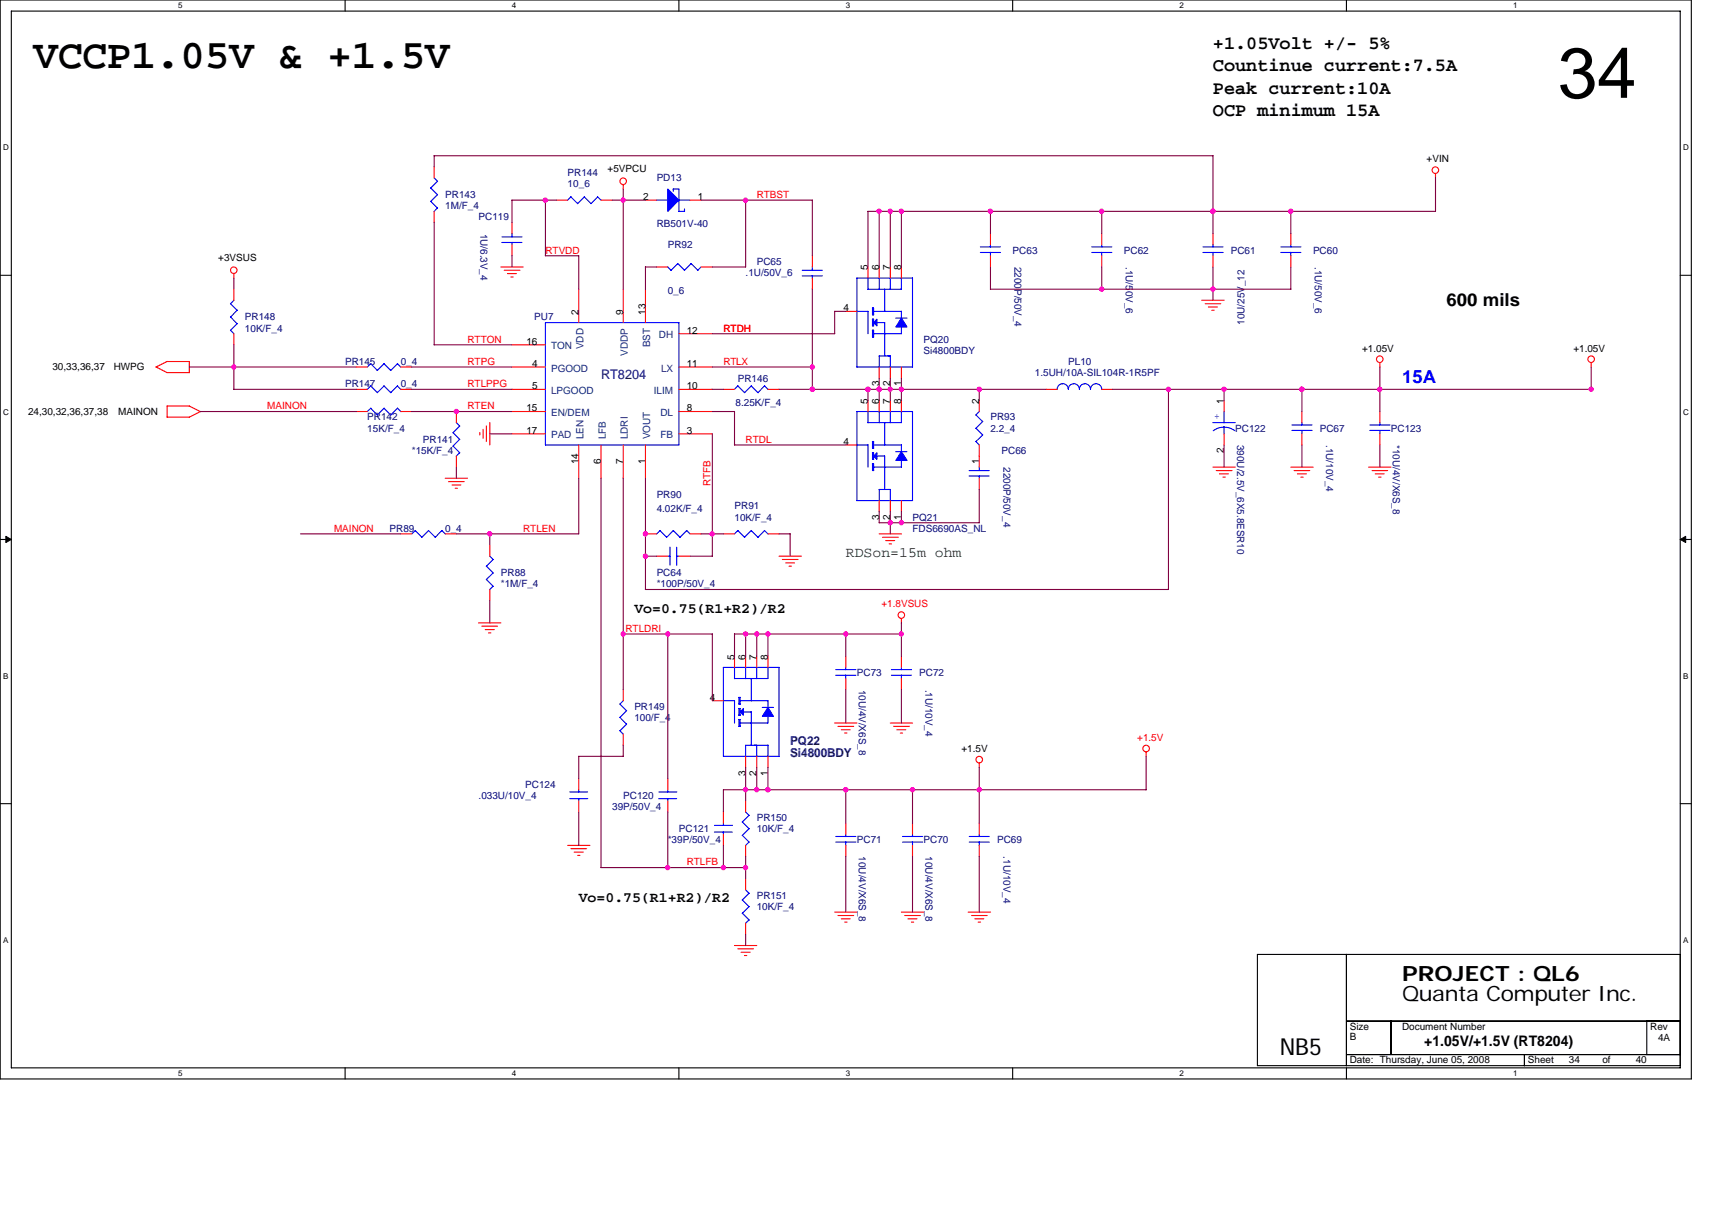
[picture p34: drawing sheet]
<svg xmlns="http://www.w3.org/2000/svg" width="297mm" height="210mm" viewBox="0 0 297 210" stroke-linecap="round" stroke-linejoin="round" font-family="sans-serif">
<defs><g id="words">
<text font-size="12.4" x="270.3" y="17">34</text>
<text font-size="7.1" x="5.8" y="11.7">VCCP1.05V &amp; +1.5V</text>
<text font-size="4.1" x="222" y="183.1">NB5</text>
<g font-size="3.7">
<text x="243.3" y="173.8">Quanta Computer Inc.</text>
<text x="243.3" y="170.3">PROJECT : QL6</text>
</g>
<g font-size="3.3">
<text x="210.5" y="8.5">+1.05Volt +/- 5%</text>
<text x="210.5" y="16.3">Peak current:10A</text>
<text x="210.5" y="12.4">Countinue current:7.5A</text>
<text x="210.5" y="20.1">OCP minimum 15A</text>
</g>
<text font-size="3.1" x="251" y="53">600 mils</text>
<text font-size="3.1" fill="#00f" x="243.3" y="66.5">15A</text>
<text font-size="2.5" fill="#008000" x="146.7" y="96.6">RDSon=15m ohm</text>
<g font-size="2.5">
<text x="110.1" y="106.4">Vo=0.75(R1+R2)/R2</text>
<text x="100.4" y="156.5">Vo=0.75(R1+R2)/R2</text>
<text x="247.1" y="181.5">+1.05V/+1.5V (RT8204)</text>
</g>
<text font-size="2.3" fill="#000080" x="104.3" y="65.8">RT8204</text>
<g font-size="2.1" fill="#000080">
<text x="137.1" y="129.4">PQ22</text>
<text x="137.1" y="131.3">Si4800BDY</text>
</g>
<g font-size="1.7">
<text x="105.4" y="29.9">+5VPCU</text>
<text x="247.5" y="28.2">+VIN</text>
<text x="111.6" y="34.7">2</text>
<text x="121.1" y="34.7">1</text>
<text x="37.9" y="45.4">+3VSUS</text>
<text x="150.6" y="46.9" transform="rotate(-90 150.6 46.9)">5</text>
<text x="152.5" y="46.9" transform="rotate(-90 152.5 46.9)">6</text>
<text x="154.4" y="46.9" transform="rotate(-90 154.4 46.9)">7</text>
<text x="156.4" y="46.9" transform="rotate(-90 156.4 46.9)">8</text>
<text x="91.3" y="59.8">16</text>
<text x="100.4" y="54.6" transform="rotate(-90 100.4 54.6)">2</text>
<text x="108.1" y="54.6" transform="rotate(-90 108.1 54.6)">9</text>
<text x="112" y="54.6" transform="rotate(-90 112 54.6)">13</text>
<text x="119.1" y="57.9">12</text>
<text x="146.3" y="54">4</text>
<text x="9.1" y="64.3">30,33,36,37</text>
<text x="19.7" y="64.3">HWPG</text>
<text x="92.3" y="63.7">4</text>
<text x="119.1" y="63.7">11</text>
<text x="236.3" y="61">+1.05V</text>
<text x="273" y="61">+1.05V</text>
<text x="91.3" y="71.4">15</text>
<text x="92.3" y="67.5">5</text>
<text x="119.1" y="71.4">8</text>
<text x="119.1" y="67.5">10</text>
<text x="150.6" y="70.1" transform="rotate(-90 150.6 70.1)">5</text>
<text x="152.5" y="70.1" transform="rotate(-90 152.5 70.1)">6</text>
<text x="152.5" y="67.1" transform="rotate(-90 152.5 67.1)">3</text>
<text x="154.4" y="70.1" transform="rotate(-90 154.4 70.1)">7</text>
<text x="154.4" y="67.1" transform="rotate(-90 154.4 67.1)">2</text>
<text x="156.4" y="70.1" transform="rotate(-90 156.4 70.1)">8</text>
<text x="156.4" y="67.1" transform="rotate(-90 156.4 67.1)">1</text>
<text x="169.9" y="70.1" transform="rotate(-90 169.9 70.1)">2</text>
<text x="212.4" y="70.1" transform="rotate(-90 212.4 70.1)">1</text>
<text x="4.9" y="72">24,30,32,36,37,38</text>
<text x="20.5" y="72">MAINON</text>
<text x="91.3" y="75.3">17</text>
<text x="119.1" y="75.3">3</text>
<text x="146.3" y="77.2">4</text>
<text x="100.4" y="80.6" transform="rotate(-90 100.4 80.6)">14</text>
<text x="104.3" y="80.6" transform="rotate(-90 104.3 80.6)">6</text>
<text x="108.1" y="80.6" transform="rotate(-90 108.1 80.6)">7</text>
<text x="112" y="80.6" transform="rotate(-90 112 80.6)">1</text>
<text x="169.9" y="80.6" transform="rotate(-90 169.9 80.6)">1</text>
<text x="212.4" y="78.7" transform="rotate(-90 212.4 78.7)">2</text>
<text x="152.5" y="90.2" transform="rotate(-90 152.5 90.2)">3</text>
<text x="154.4" y="90.2" transform="rotate(-90 154.4 90.2)">2</text>
<text x="156.4" y="90.2" transform="rotate(-90 156.4 90.2)">1</text>
<text x="127.4" y="114.5" transform="rotate(-90 127.4 114.5)">5</text>
<text x="129.3" y="114.5" transform="rotate(-90 129.3 114.5)">6</text>
<text x="131.3" y="114.5" transform="rotate(-90 131.3 114.5)">7</text>
<text x="133.2" y="114.5" transform="rotate(-90 133.2 114.5)">8</text>
<text x="123.2" y="121.6">4</text>
<text x="166.8" y="130.5">+1.5V</text>
<text x="129.3" y="134.6" transform="rotate(-90 129.3 134.6)">3</text>
<text x="131.3" y="134.6" transform="rotate(-90 131.3 134.6)">2</text>
<text x="133.2" y="134.6" transform="rotate(-90 133.2 134.6)">1</text>
<text x="234.2" y="178.8">Size</text>
<text x="243.3" y="178.8">Document Number</text>
<text x="286.3" y="178.8">Rev</text>
<text x="234.2" y="180.5">B</text>
<text x="234.2" y="184.6">Date: Thursday, June 05, 2008</text>
<text x="265.1" y="184.6">Sheet</text>
<text x="272.2" y="184.6">34</text>
<text x="278" y="184.6">of</text>
<text x="283.8" y="184.6">40</text>
<text x="287.7" y="180.7">4A</text>
</g>
<g font-size="1.7" fill="#000080">
<text x="77.3" y="34.4">PR143</text>
<text x="98.5" y="30.5">PR144</text>
<text x="98.5" y="32.4">10_6</text>
<text x="113.9" y="31.5">PD13</text>
<text x="77.3" y="36.3">1M/F_4</text>
<text x="83" y="38.2">PC119</text>
<text x="83.4" y="40.5" transform="rotate(90 83.4 40.5)">1U/6.3V_4</text>
<text x="113.9" y="39.4">RB501V-40</text>
<text x="115.9" y="43.1">PR92</text>
<text x="129.4" y="47.9">.1U/50V_6</text>
<text x="131.3" y="45.9">PC65</text>
<text x="175.7" y="44">PC63</text>
<text x="176" y="46.3" transform="rotate(90 176 46.3)">2200P/50V_4</text>
<text x="195" y="44">PC62</text>
<text x="195.3" y="46.3" transform="rotate(90 195.3 46.3)">.1U/50V_6</text>
<text x="213.5" y="44">PC61</text>
<text x="227.8" y="44">PC60</text>
<text x="228.2" y="46.3" transform="rotate(90 228.2 46.3)">.1U/50V_6</text>
<text x="115.9" y="51">0_6</text>
<text x="42.5" y="55.6">PR148</text>
<text x="42.5" y="57.5">10K/F_4</text>
<text x="92.7" y="55.6">PU7</text>
<text x="160.2" y="59.5">PQ20</text>
<text x="215.9" y="56.4" transform="rotate(-90 215.9 56.4)">10U/25V_12</text>
<text x="59.9" y="63.3">PR145</text>
<text x="69.5" y="63.3">0_4</text>
<text x="160.2" y="61.4">Si4800BDY</text>
<text x="179.6" y="65.2">1.5UH/10A-SIL104R-1R5PF</text>
<text x="185.4" y="63.3">PL10</text>
<text x="59.9" y="67.2">PR147</text>
<text x="69.5" y="67.2">0_4</text>
<text x="127.6" y="70.5">8.25K/F_4</text>
<text x="128" y="66.2">PR146</text>
<text x="63.7" y="73">PR142</text>
<text x="63.7" y="74.9">15K/F_4</text>
<text x="73.4" y="76.8">PR141</text>
<text x="171.8" y="73">PR93</text>
<text x="171.8" y="74.9">2.2_4</text>
<text x="214.3" y="74.9">PC122</text>
<text x="214.6" y="77.2" transform="rotate(90 214.6 77.2)">390U/2.5V_6X5.8ESR10</text>
<text x="229" y="74.9">PC67</text>
<text x="230.1" y="77.2" transform="rotate(90 230.1 77.2)">.1U/10V_4</text>
<text x="241.3" y="74.9">PC123</text>
<text x="241.7" y="77.2" transform="rotate(90 241.7 77.2)">*10U/4V/X6S_8</text>
<text x="71.5" y="78.8">*15K/F_4</text>
<text x="173.8" y="78.8">PC66</text>
<text x="174.1" y="81.1" transform="rotate(90 174.1 81.1)">2200P/50V_4</text>
<text x="113.9" y="86.5">PR90</text>
<text x="113.9" y="88.8">4.02K/F_4</text>
<text x="127.4" y="88.4">PR91</text>
<text x="67.6" y="92.3">PR89</text>
<text x="77.3" y="92.3">0_4</text>
<text x="127.4" y="90.3">10K/F_4</text>
<text x="158.3" y="90.3">PQ21</text>
<text x="158.3" y="92.3">FDS6690AS_NL</text>
<text x="86.9" y="100">PR88</text>
<text x="86.9" y="101.9">*1M/F_4</text>
<text x="113.9" y="100">PC64</text>
<text x="113.9" y="101.9">*100P/50V_4</text>
<text x="148.7" y="117.4">PC73</text>
<text x="149" y="119.7" transform="rotate(90 149 119.7)">10U/4V/X6S_8</text>
<text x="159.5" y="117.4">PC72</text>
<text x="160.6" y="119.7" transform="rotate(90 160.6 119.7)">.1U/10V_4</text>
<text x="110.1" y="123.1">PR149</text>
<text x="110.1" y="125.1">100/F_4</text>
<text x="91.1" y="136.7">PC124</text>
<text x="83" y="138.6">.033U/10V_4</text>
<text x="106.2" y="140.5">39P/50V_4</text>
<text x="108.1" y="138.6">PC120</text>
<text x="131.3" y="142.5">PR150</text>
<text x="115.9" y="146.3">*39P/50V_4</text>
<text x="117.8" y="144.4">PC121</text>
<text x="131.3" y="144.4">10K/F_4</text>
<text x="148.7" y="146.3">PC71</text>
<text x="149" y="148.6" transform="rotate(90 149 148.6)">10U/4V/X6S_8</text>
<text x="160.2" y="146.3">PC70</text>
<text x="160.6" y="148.6" transform="rotate(90 160.6 148.6)">10U/4V/X6S_8</text>
<text x="173" y="146.3">PC69</text>
<text x="174.1" y="148.6" transform="rotate(90 174.1 148.6)">.1U/10V_4</text>
<text x="131.3" y="156">PR151</text>
<text x="131.3" y="157.9">10K/F_4</text>
</g>
<g font-size="1.7" fill="#f00">
<text x="131.3" y="34.4">RTBST</text>
<text x="94.6" y="44">RTVDD</text>
<text x="81.1" y="59.5">RTTON</text>
<text x="125.5" y="57.5">RTDH</text>
<text x="81.1" y="63.3">RTPG</text>
<text x="125.5" y="63.3">RTLX</text>
<text x="46.4" y="71">MAINON</text>
<text x="81.1" y="71">RTEN</text>
<text x="81.1" y="67.2">RTLPPG</text>
<text x="129.4" y="76.8">RTDL</text>
<text x="123.3" y="84.3" transform="rotate(-90 123.3 84.3)">RTFB</text>
<text x="58" y="92.3">MAINON</text>
<text x="90.8" y="92.3">RTLEN</text>
<text x="152.9" y="105.4">+1.8VSUS</text>
<text x="108.5" y="109.6">RTLDRI</text>
<text x="197.3" y="128.6">+1.5V</text>
<text x="119.1" y="150.2">RTLFB</text>
</g>
<g font-size="1.7" fill="#004080">
<text x="114.3" y="58.7">DH</text>
<text x="95.6" y="60.6">TON</text>
<text x="95.6" y="64.5">PGOOD</text>
<text x="101.2" y="60.6" transform="rotate(-90 101.2 60.6)">VDD</text>
<text x="108.9" y="61.7" transform="rotate(-90 108.9 61.7)">VDDP</text>
<text x="112.8" y="60.3" transform="rotate(-90 112.8 60.3)">BST</text>
<text x="114.7" y="64.5">LX</text>
<text x="95.6" y="68.3">LPGOOD</text>
<text x="113.4" y="68.3">ILIM</text>
<text x="95.6" y="72.2">EN/DEM</text>
<text x="95.6" y="76.1">PAD</text>
<text x="101.2" y="76.2" transform="rotate(-90 101.2 76.2)">LEN</text>
<text x="105.1" y="76.2" transform="rotate(-90 105.1 76.2)">LFB</text>
<text x="108.9" y="76.2" transform="rotate(-90 108.9 76.2)">LDRI</text>
<text x="112.8" y="76.2" transform="rotate(-90 112.8 76.2)">VOUT</text>
<text x="114.6" y="76.1">FB</text>
<text x="114.6" y="72.2">DL</text>
</g>
<text font-size="1.7" fill="#00f" x="210.6" y="72.8">+</text>
<g font-size="1.4">
<text x="30.9" y="1.5">5</text>
<text x="88.8" y="1.5">4</text>
<text x="146.7" y="1.5">3</text>
<text x="204.7" y="1.5">2</text>
<text x="262.6" y="1.5">1</text>
<text x=".5" y="26.1">D</text>
<text x="292" y="26.1">D</text>
<text x=".5" y="71.9">C</text>
<text x="292" y="71.9">C</text>
<text x=".5" y="117.8">B</text>
<text x="292" y="117.8">B</text>
<text x=".5" y="163.6">A</text>
<text x="292" y="163.6">A</text>
<text x="30.9" y="186.8">5</text>
<text x="88.8" y="186.8">4</text>
<text x="146.7" y="186.8">3</text>
<text x="204.7" y="186.8">2</text>
<text x="262.6" y="186.8">1</text>
</g>
</g></defs>
<path d="M0 0h293.5v187.2h-293.5zM2 1.9h289.5v183.4h-289.5z" fill="none" stroke="#000" stroke-width=".19"/>
<g fill="#fff">
<path d="M30.9 .2h.8v1.6h-.8z"/>
<path d="M30.9 185.5h.8v1.6h-.8z"/>
</g>
<path d="M59.9 0v1.9M59.9 185.3v1.9" fill="none" stroke="#000" stroke-width=".19"/>
<g fill="#fff">
<path d="M88.8 .2h.8v1.6h-.8z"/>
<path d="M88.8 185.5h.8v1.6h-.8z"/>
</g>
<path d="M117.8 0v1.9M117.8 185.3v1.9" fill="none" stroke="#000" stroke-width=".19"/>
<g fill="#fff">
<path d="M146.7 .2h.8v1.6h-.8z"/>
<path d="M146.7 185.5h.8v1.6h-.8z"/>
</g>
<path d="M175.7 0v1.9M175.7 185.3v1.9" fill="none" stroke="#000" stroke-width=".19"/>
<g fill="#fff">
<path d="M204.7 .2h.7v1.6h-.7z"/>
<path d="M204.7 185.5h.7v1.6h-.7z"/>
</g>
<path d="M233.6 0v1.9M233.6 185.3v1.9" fill="none" stroke="#000" stroke-width=".19"/>
<g fill="#fff">
<path d="M262.6 .2h.7v1.6h-.7z"/>
<path d="M262.6 185.5h.7v1.6h-.7z"/>
<path d="M.5 24.8h1v1.6h-1z"/>
<path d="M292 24.8h1v1.6h-1z"/>
<path d="M.5 70.7h1v1.5h-1z"/>
<path d="M292 70.7h1v1.5h-1z"/>
</g>
<path d="M0 47.8h2M291.5 47.8h2" fill="none" stroke="#000" stroke-width=".19"/>
<g fill="#fff">
<path d="M.5 116.5h.9v1.6h-.9z"/>
<path d="M292 116.5h.9v1.6h-.9z"/>
</g>
<path d="M0 93.6h2M291.5 93.6h2" fill="none" stroke="#000" stroke-width=".19"/>
<path d="M1 93.1l1 .5-1 .5zM291.5 93.6l1-.5v1z" fill="#000" stroke="#000" stroke-width=".17"/>
<g fill="#fff">
<path d="M.5 162.4h.9v1.5h-.9z"/>
<path d="M292 162.4h.9v1.5h-.9z"/>
</g>
<path d="M0 139.5h2M291.5 139.5h2M218.2 165.6h73.3v19.3h-73.3zM233.6 177.2h57.9M233.6 165.6v19.3M241.3 177.2v5.8M285.7 177.2v5.8M233.6 183h57.9M264.5 183v1.9" fill="none" stroke="#000" stroke-width=".19"/>
<g fill="none" stroke="#f00" stroke-width=".19">
<path d="M75.3 29v1.9M75.3 36.7v1.9M88.8 38.6v1.9M96.6 34.7h1.9M104.3 34.7h1.9M108.1 32v.8M112 34.7h1.9M119.7 34.7h1.9M249.1 30.1v.8M40.6 47.5v.8M40.6 50.2v1.9M40.6 57.9v1.9"/>
<path d="M86.9 46.3h3.9M87.5 46.9h2.7M88.1 47.5h1.5M88.6 48.1h.4M88.8 42.5v1.9M88.8 59.8h5.8M100.4 50.2v5.8M108.1 50.2v5.8M112 50.2v5.8M113.9 46.3h2M117.8 57.9h5.8M121.6 46.3h2"/>
<path d="M140.9 44.4v1.9M140.9 48.3v1.9M146.7 54h2M150.6 46.3v2M152.5 46.3v2M154.5 46.3v2M156.4 46.3v2M171.8 40.5v2M171.8 44.4v1.9M191.2 40.5v2M191.2 44.4v1.9M208.5 52.1h3.9"/>
<path d="M209.1 52.7h2.7M209.7 53.3h1.5M210.2 53.8h.5M210.5 40.5v2M210.5 44.4v1.9M224 40.5v2M224 44.4v1.9M29 62.7h3.9M29 62.7l-1.9 1 1.9 1h3.8v-2M32.8 70.5l2 .9M32.9 70.5h-3.9v1.9h3.8l2-1M61.8 71.4h1.9"/>
<path d="M61.8 63.7h1.9M61.8 67.6h1.9M69.5 71.4h2M69.5 63.7h2M69.5 67.6h2M79.2 71.4v1.9M79.2 79.1v2M83.2 75.1v.4M83.8 74.5v1.6M84.4 73.9v2.7M85 73.3v3.9M88.8 71.4h5.8"/>
<path d="M88.8 63.7h5.8M88.8 67.6h5.8M88.8 75.3h5.8M100.4 77.2v5.8M104.3 77.2v5.8M108.1 77.2v5.8M112 77.2v5.8M117.8 71.4h5.8M117.8 63.7h5.8M117.8 67.6h5.8M117.8 75.3h5.8M125.5 67.6h1.9"/>
<path d="M133.2 67.6h2M146.7 77.2h2M150.6 69.5v1.9M152.5 63.7v1.9M152.5 69.5v1.9M154.5 63.7v1.9M154.5 69.5v1.9M156.4 63.7v1.9M156.4 69.5v1.9M169.9 69.5v1.9M169.9 77.2v3.9M181.5 67.6h1.9"/>
<path d="M191.2 67.6h1.9M212.4 69.5v1.9M212.4 75.3v1.9M225.9 71.4v1.9M225.9 75.3v1.9M239.4 62.9v.8M239.4 71.4v1.9M239.4 75.3v1.9M276.1 62.9v.8M69.5 92.6h2M77.2 83h3.9M77.3 92.6h1.9"/>
<path d="M77.8 83.6h2.7M78.4 84.2h1.6M79 84.7h.4M85 94.6v1.9M112 92.6h1.9M113.9 96.5h2M117.8 96.5h1.9M119.7 92.6h1.9M125.5 92.6h1.9M133.2 92.6h2M135.2 96.5h3.8M135.7 97.1h2.8"/>
<path d="M136.3 97.7h1.6M136.9 98.3h.4M152.5 92.6h3.9M152.5 86.9v1.9M153.1 93.2h2.7M153.7 93.8h1.5M154.3 94.4h.4M154.5 86.9v1.9M156.4 86.9v1.9M169.9 83v1.9M210.5 81.1h3.8M211 81.7h2.8"/>
<path d="M211.6 82.2h1.5M212.2 82.8h.4M224 81.1h3.8M224.5 81.7h2.8M225.1 82.2h1.6M225.7 82.8h.4M237.5 81.1h3.9M238.1 81.7h2.7M238.6 82.2h1.6M239.2 82.8h.4M83 108.1h3.9M83.6 108.7h2.7"/>
<path d="M84.2 109.3h1.6M84.7 109.8h.5M85 102.3v1.9M108.1 119.7v1.9M127.4 113.9v1.9M129.4 113.9v1.9M131.3 113.9v1.9M133.2 113.9v1.9M146.7 113.9v1.9M146.7 117.8v1.9M156.4 107.3v.8M156.4 113.9v1.9"/>
<path d="M156.4 117.8v1.9M100.4 135.1v2M100.4 139v1.9M108.1 127.4v1.9M115.9 135.1v2M115.9 139v1.9M123.6 121.6h1.9M129.4 131.3v1.9M129.4 139v1.9M131.3 131.3v1.9M133.2 131.3v1.9M144.8 125.5h3.9"/>
<path d="M145.4 126h2.7M146 126.6h1.5M146.6 127.2h.4M154.5 125.5h3.8M155 126h2.8M155.6 126.6h1.6M156.2 127.2h.4M169.9 132.4v.8M198.9 130.5v.8M98.5 146.7h3.9M99.1 147.3h2.7M99.6 147.9h1.6"/>
<path d="M100.2 148.4h.4M125.5 140.9v2M125.5 144.8v1.9M129.4 146.7v1.9M129.4 152.5v1.9M144.8 158.3h3.9M145.4 158.9h2.7M146 159.4h1.5M146.7 142.9v1.9M146.7 146.7v1.9M156.4 158.3h3.9M157 158.9h2.7"/>
<path d="M157.5 159.4h1.6M158.3 142.9v1.9M158.3 146.7v1.9M168 158.3h3.9M168.6 158.9h2.7M169.1 159.4h1.6M169.9 142.9v1.9M169.9 146.7v1.9M127.4 164.1h3.9M128 164.7h2.7M128.6 165.2h1.6M129.2 165.8h.4"/>
<path d="M129.4 160.2v2M146.6 160h.4M158.1 160h.4M169.7 160h.4"/>
<circle cx="108.1" cy="31.5" r=".57"/>
<circle cx="249" cy="29.5" r=".57"/>
<circle cx="40.6" cy="46.9" r=".57"/>
<circle cx="239.4" cy="62.3" r=".57"/>
<circle cx="276.1" cy="62.3" r=".57"/>
<circle cx="156.4" cy="106.7" r=".57"/>
<circle cx="169.9" cy="131.8" r=".57"/>
<circle cx="198.9" cy="129.9" r=".57"/>
</g>
<g fill="none" stroke="#00f" stroke-width=".19">
<path d="M74.7 32.6l1.2 1.2-1.2 1.2M74.7 34.9l1.2 1.2-.6 .6M75.3 30.9l.6 .6M75.9 31.5l-1.2 1.1M99 34.1l1.2 1.2M99.1 34.2l-.6 .6M101.4 34.1l1.1 1.2M101.4 34.2l-1.2 1.1M103.7 34.1l.6 .6M103.7 34.2l-1.2 1.1M113.9 34.7h2M116.8 33.2v-.4h1v3.9h1v-.4"/>
<path d="M117.8 34.7h1.9M40.6 52.1l-.6 .6 1.2 1.1-1.2 1.2 1.2 1.2-1.2 1.1 .6 .6M87.1 41.1h3.5M87.1 42.1h3.5M88.8 40.5v.6M88.8 42.1v.4M94.6 56h23.2v21.2h-23.2zM115.8 46.3l.6 .6M117.6 45.7l1.2 1.2M117.6 45.7l-1.2 1.2M119.9 45.7l1.2 1.2M119.9 45.7l-1.2 1.2"/>
<path d="M121.6 46.3l-.6 .6M139.2 46.9h3.5M139.2 47.9h3.5M140.9 46.3v.6M140.9 47.9v.4M148.7 54h1.9M148.7 48.3h9.6M148.7 48.3v15.4M150.6 48.3v1.9M150.6 54v3.9M151.4 55.4h.2v1.2M151.4 57.3h.2v1.2"/>
<path d="M151.4 53.5h.2M151.4 53.4v1.2h.2M151.4 55.4v1.2h.2M151.4 57.3v1.2h.2M151.6 54h4.8M151.6 53.4v1.2M152.1 56h1.4M152.5 48.3v1.9M153.5 50.2v3.9M153.5 56v5.8M154.5 48.3v1.9M155.4 55.2h2"/>
<path d="M156.4 48.2v2h-5.8M156.4 54v1.2M156.4 56.7v1.2h-4.8M158.3 48.2v15.5M170.1 43.8h3.5M170.1 42.8h3.5M171.8 42.5v.4M171.8 43.8v.6M189.4 43.8h3.5M189.4 42.8h3.5M191.2 42.5v.4M191.2 43.8v.6"/>
<path d="M208.7 43.8h3.5M208.7 42.8h3.5M210.5 42.5v.4M210.5 43.8v.6M222.2 43.8h3.5M222.2 42.8h3.5M224 42.5v.4M224 43.8v.6M63.7 71.4l.6-.6 1.2 1.2M63.7 63.7l.6-.6 1.2 1.2M64.3 67l1.2 1.2M64.3 67l-.6 .6"/>
<path d="M66.6 70.8l1.2 1.2M66.6 63.1l1.2 1.2 1.2-1.2 .6 .6M66.7 70.8l-1.2 1.2M66.7 63.1l-1.2 1.2M66.7 67l-1.2 1.1M69 67l.6 .6M69 67l-1.2 1.2-1.2-1.2M69.6 71.4l-.6-.6-1.2 1.2M79.2 73.3l.6 .7-1.2 1.1 1.2 1.2-1.2 1.1 1.2 1.2M79.8 78.6l-.6 .6M128 67l1.2 1.2M128 67l-.6 .6"/>
<path d="M130.4 67l-1.2 1.1M132.6 67l.7 .6M132.7 67l-1.2 1.2-1.2-1.2M148.7 71.4h9.6v15.5M148.7 77.2h1.9v3.9M148.7 63.7h9.6M148.7 71.4v15.5h9.6M150.6 71.4v2M151.4 76.6h.2v1.2M151.4 78.6l.2-.1v1.2M151.4 76.6v1.2h.2M151.4 78.5v1.2h.2"/>
<path d="M151.6 77.2h4.8v1.2M152.1 79.1h1.4M152.5 71.4v2M153.5 73.3v3.9M153.5 79.1v5.8M154.5 61.8v1.9M154.5 71.4v2M154.5 61.8h-2v1.9M155.4 78.4h2M156.4 71.4v1.9h-5.8M156.4 79.9v1.2h-4.8M169.3 76.6l.6 .6"/>
<path d="M169.3 74.3l1.2 1.2-1.2 1.1M169.3 72l1.2 1.1-1.2 1.2M169.9 71.4l-.6 .6M183.4 67.5a.96 .96 0 0 1 1-.9 .96 .96 0 0 1 1 .9 .96 .96 0 0 1 .9-.9 .96 .96 0 0 1 1 .9 .96 .96 0 0 1 .9-.9 .96 .96 0 0 1 1 .9 .97 .97 0 0 1 1-.9 .97 .97 0 0 1 1 .9M210.4 73.3h3.9M212.4 74.1l-1.2 .3-.7 .4M212.4 74.1l.8 .1 1 .5M212.4 71.4v2M212.4 74.1v1.2M224.2 74.7h3.4M224.2 73.7h3.4M225.9 73.3v.5"/>
<path d="M225.9 74.7v.6M237.7 74.7h3.5M237.7 73.7h3.5M239.4 73.3v.5M239.4 74.7v.6M72 92.1l1.2 1.2M72.1 92.1l-.6 .5M74.4 92.1l1.1 1.2M74.4 92.1l-1.2 1.1M76.7 92.1l.6 .6M76.7 92.1l-1.2 1.1M84.4 98.3l1.2 1.1"/>
<path d="M85 96.5l.6 .6M85.6 97.1l-1.2 1.2M85.6 99.4l-1.2 1.2M114.5 92.1l1.2 1.1M114.5 92.1l-.6 .6M115.9 96.5h.4M116.2 95v3.1M116.8 92.1l1.2 1.1M116.8 92.1l-1.1 1.2M117.4 96.5h.4M117.4 95v3.1M119.1 92.1l.6 .5"/>
<path d="M119.1 92.1l-1.1 1.2M128 92.1l1.2 1.2M128 92.1l-.6 .5M130.4 92.1l-1.2 1.1M132.6 92.1l.7 .6M132.7 92.1l-1.2 1.2-1.2-1.2M151.4 80.5h.2M151.4 80.5v1.2h.2M151.6 80.5v1.2M154.5 84.9v2M154.5 84.9h-2v2M168.1 81.7h3.5"/>
<path d="M168.1 82.6h3.5M169.9 81.1v.6M169.9 82.6v.4M84.4 100.6l1.2 1.1M85.6 101.7l-.6 .6M125.5 115.8h9.7v15.5M125.5 115.8v15.5h9.7M129.4 115.8v2M130.3 117.8v3.8M131.3 115.8v2M133.2 115.8v2h-5.8v-2M145 117.2h3.5"/>
<path d="M145 116.2h3.5M146.7 115.8v.4M146.7 117.2v.6M154.7 117.2h3.5M154.7 116.2h3.5M156.4 115.8v.4M156.4 117.2v.6M98.8 137.4h3.2M98.9 138.6h3.1M100.4 137.1v.4M100.4 138.6v.4M107.5 126.8l.6 .6"/>
<path d="M107.5 124.5l1.2 1.2M107.5 122.2l1.2 1.1M108.2 121.6l-.6 .6M108.7 125.6l-1.1 1.2M108.7 123.3l-1.1 1.2M114.3 138.6h3.1M114.3 137.4h3.1M115.9 137.1v.4M115.9 138.6v.4M125.5 121.6h1.9v3.9M128.2 123h.2M128.2 121v1.2h.2v-1.2h-.2"/>
<path d="M128.2 122.9v1.2h.2v-1.2M128.2 124.9v1.1h.2v-1.1h-.2M128.4 121.6h4.9l-.1 1.2M129 123.5h1.3v5.8M131.3 129.3v2M132.2 122.8h2M133.2 124.3v1.2h-4.8M133.2 129.3v2M133.3 129.3h-3.9v2M123.9 144.4h3.2M124 143.2h3.1M125.5 142.9v.4"/>
<path d="M125.5 144.4v.4M128.8 145l1.2 1.2M128.8 156.2l1.2 1.2M129.4 140.9l.6 .6M129.4 154.4l.6 .6M130 141.5l-1.2 1.2 1.2 1.1M130 143.8l-1.2 1.2M130 146.1l-.7 .6M130 155l-1.2 1.2M130 157.3l-1.2 1.2 1.2 1.2M130 159.6l-.7 .6M145 146.1h3.5"/>
<path d="M145 145.2h3.5M146.7 144.8v.4M146.7 146.1v.6M156.6 146.1h3.5M156.6 145.2h3.5M158.3 144.8v.4M158.3 146.1v.6M168.2 146.1h3.5M168.2 145.2h3.5M169.9 144.8v.4M169.9 146.1v.6"/>
</g>
<g fill="#00f" stroke="#00f" stroke-width=".19">
<path d="M133.2 122.8l1 1.5h-1.9z" fill-rule="evenodd"/>
<path d="M129 123v1.1l-.6-.6z" fill-rule="evenodd"/>
<path d="M115.9 32.8l1.9 1.9-1.9 2z" fill-rule="evenodd"/>
<path d="M156.4 55.2l1 1.5h-2z" fill-rule="evenodd"/>
<path d="M152.1 55.4v1.2l-.5-.6z" fill-rule="evenodd"/>
<path d="M156.4 78.4l1 1.5h-2z" fill-rule="evenodd"/>
<path d="M151.6 79.1l.5-.5v1.1z" fill-rule="evenodd"/>
</g>
<g fill="none" stroke="#800040" stroke-width=".19">
<path d="M75.3 27h135.2v13.5M75.3 27v2M75.3 38.6v21.2M88.8 34.7h7.8M88.8 34.7v3.9M94.6 34.7v9.7M106.2 34.7h5.8M108.1 32.8v17.4M121.6 34.7h19.3M129.4 34.7v11.6h-5.8M140.9 34.7v9.7M150.6 36.7v9.6"/>
<path d="M152.5 36.7v9.6M154.5 36.7v9.6M156.4 36.7v9.6M171.8 36.7v3.8M191.2 36.7v3.8M224 36.7v3.9M249.1 30.9v5.8h-98.5M40.6 59.8v7.8h21.2M40.6 48.2v2M75.3 59.8h13.5M88.8 44.4v1.9M94.6 44.4h5.8v5.8"/>
<path d="M112 46.3h1.9M112 46.3v3.9M140.9 50.2v17.4M144.8 54h1.9M144.8 54v3.9h-21.2M171.8 50.2h52.2M171.8 46.3v3.9M191.2 46.3v3.9M210.5 46.3v5.8M224 46.3v3.9M32.8 63.7h29M34.8 71.4h27"/>
<path d="M71.4 67.6h17.4M71.4 71.4h17.4M71.4 63.7h17.4M85 75.3h3.8M123.6 67.6h1.9M123.6 71.4h3.8v5.8h19.3M123.6 63.7h17.3M123.6 75.3v21.2h-3.9M135.1 67.6h46.4M150.6 67.5v2M152.5 65.6v3.9M154.5 65.6v3.9"/>
<path d="M156.4 65.6v3.9M169.9 67.5v2M202.7 67.5v34.8h-90.7M212.4 67.5v2M212.4 77.2v3.9M225.9 67.5v3.9M225.9 77.2v3.9M239.4 63.7v7.7M239.4 77.2v3.9M276.1 63.7v3.9h-83M52.1 92.6h17.4M79.2 81v2"/>
<path d="M85 92.6v2M100.4 83v9.6h-21.2M104.3 83v67.6h25.1M108.1 83v36.7M112 96.5h1.9M112 83v19.3M121.6 92.6h3.9M135.1 92.6h2M137.1 92.6v3.9M152.5 88.8v1.9M154.5 88.8v3.8M156.4 88.8v1.9"/>
<path d="M169.9 84.9v5.8h-17.4M85 104.2v3.9M108.1 110h15.5M115.9 110v25.1M123.6 110v11.6M127.4 110h29M127.4 110v3.9M129.4 110v3.9M131.3 110v3.9M133.2 110v3.9M146.7 110v3.9M146.7 119.7v5.8"/>
<path d="M156.4 108.1v5.8M156.4 119.7v5.8M100.4 131.3v3.8M108.1 129.3v2h-7.7M125.5 137v3.9M129.4 133.2v5.8M131.3 133.2v3.9M133.2 133.2v3.9M146.7 137v5.9M158.3 137v5.9M169.9 133.2v9.7M198.9 131.3v5.8h-73.4"/>
<path d="M100.4 140.9v5.8M115.9 140.9v9.7M125.5 146.7v3.9M129.4 148.6v3.9M146.7 148.6v9.7M158.3 148.6v9.7M169.9 148.6v9.7M129.4 162.1v2"/>
</g>
<g fill="#f0f" stroke="#f0f" stroke-width=".19">
<circle cx="156.4" cy="90.7" r=".38"/>
<circle cx="150.6" cy="67.6" r=".38"/>
<circle cx="140.9" cy="67.6" r=".38"/>
<circle cx="79.2" cy="71.4" r=".38"/>
<circle cx="210.4" cy="50.2" r=".38"/>
<circle cx="152.5" cy="36.7" r=".38"/>
<circle cx="152.5" cy="67.6" r=".38"/>
<circle cx="154.5" cy="36.7" r=".38"/>
<circle cx="154.5" cy="90.7" r=".38"/>
<circle cx="156.4" cy="36.7" r=".38"/>
<circle cx="171.8" cy="36.7" r=".38"/>
<circle cx="94.6" cy="34.7" r=".38"/>
<circle cx="210.4" cy="36.7" r=".38"/>
<circle cx="154.5" cy="67.6" r=".38"/>
<circle cx="191.1" cy="50.2" r=".38"/>
<circle cx="40.6" cy="63.7" r=".38"/>
<circle cx="223.9" cy="36.7" r=".38"/>
<circle cx="169.9" cy="67.6" r=".38"/>
<circle cx="225.9" cy="67.6" r=".38"/>
<circle cx="212.4" cy="67.6" r=".38"/>
<circle cx="129.3" cy="34.7" r=".38"/>
<circle cx="140.9" cy="63.7" r=".38"/>
<circle cx="108.1" cy="34.7" r=".38"/>
<circle cx="123.6" cy="92.6" r=".38"/>
<circle cx="112" cy="96.5" r=".38"/>
<circle cx="202.7" cy="67.6" r=".38"/>
<circle cx="239.4" cy="67.6" r=".38"/>
<circle cx="112" cy="92.6" r=".38"/>
<circle cx="85" cy="92.6" r=".38"/>
<circle cx="108.1" cy="110" r=".38"/>
<circle cx="129.4" cy="110" r=".38"/>
<circle cx="131.3" cy="110" r=".38"/>
<circle cx="133.2" cy="137" r=".38"/>
<circle cx="131.3" cy="137" r=".38"/>
<circle cx="146.7" cy="137" r=".38"/>
<circle cx="146.7" cy="110" r=".38"/>
<circle cx="133.2" cy="110" r=".38"/>
<circle cx="156.4" cy="110" r=".38"/>
<circle cx="169.9" cy="137" r=".38"/>
<circle cx="158.3" cy="137" r=".38"/>
<circle cx="129.4" cy="137" r=".38"/>
<circle cx="129.3" cy="150.6" r=".38"/>
<circle cx="125.5" cy="150.6" r=".38"/>
<circle cx="115.8" cy="150.6" r=".38"/>
<circle cx="156.4" cy="67.6" r=".38"/>
<circle cx="191.1" cy="36.7" r=".38"/>
<circle cx="115.8" cy="110" r=".38"/>
<circle cx="276.1" cy="67.6" r=".38"/>
</g>
<use href="#words"/>
</svg>
